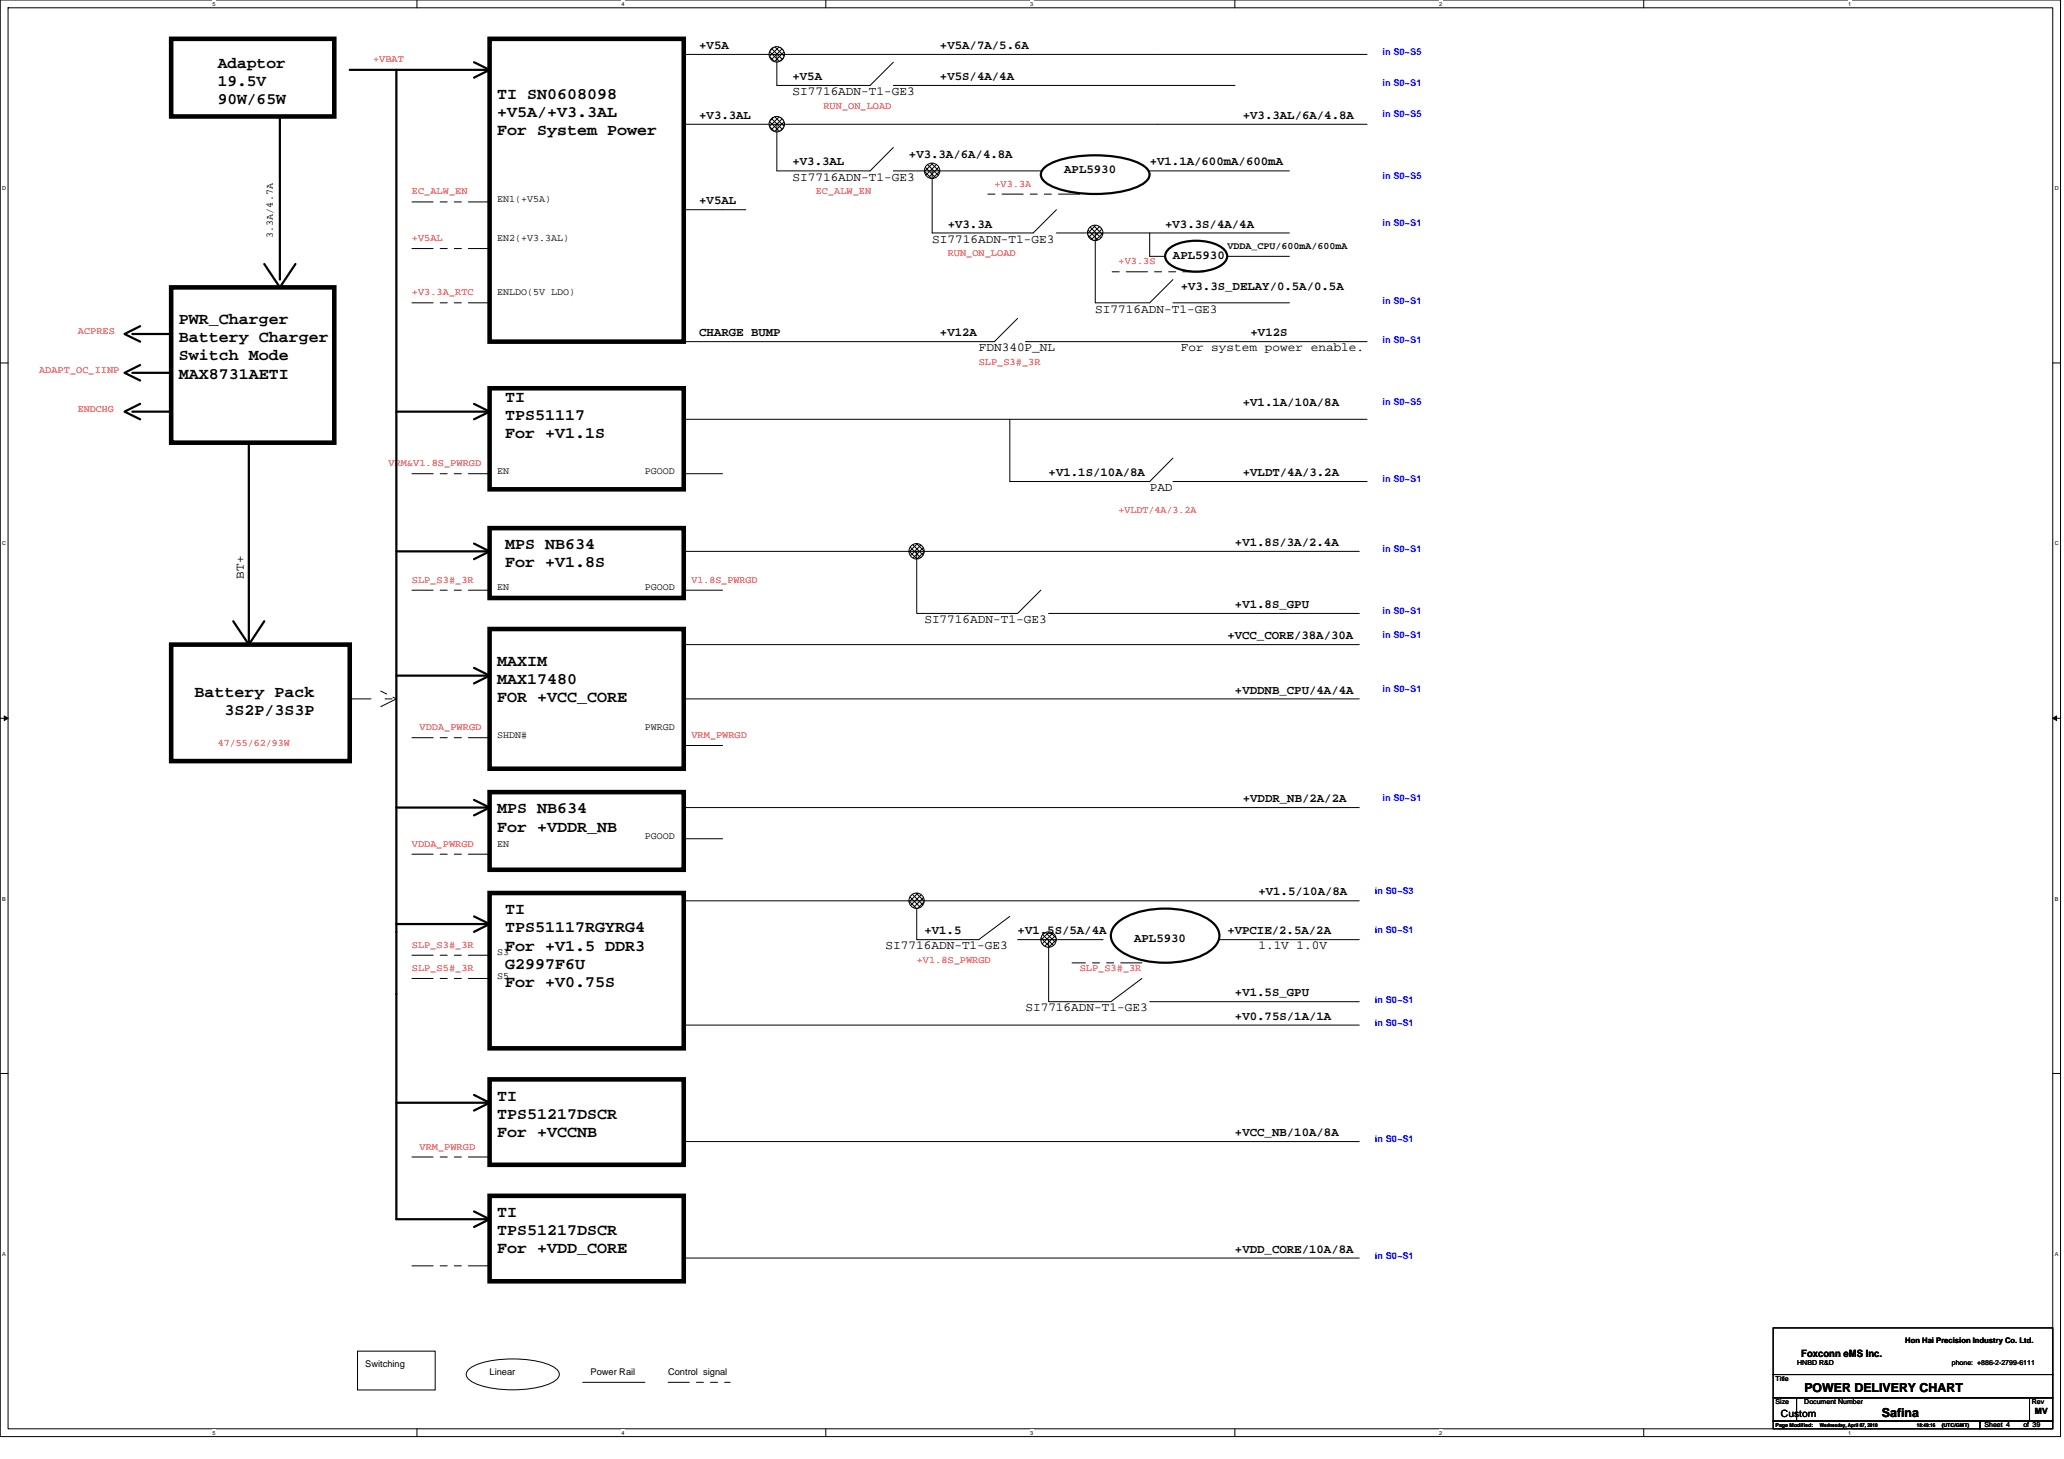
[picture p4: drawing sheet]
<svg xmlns="http://www.w3.org/2000/svg" width="297mm" height="210mm" viewBox="0 0 297 210" stroke-linecap="round" stroke-linejoin="round" font-family="sans-serif">
<defs><g id="words">
<g font-size="2.3">
<text x="31.3" y="9.8">Adaptor</text>
<text x="31.3" y="12.4">19.5V</text>
<text x="31.3" y="15">90W/65W</text>
<text x="71.6" y="14.2">TI SN0608098</text>
<text x="71.6" y="16.8">+V5A/+V3.3AL</text>
<text x="71.6" y="19.5">For System Power</text>
<text x="25.8" y="46.6">PWR_Charger</text>
<text x="25.8" y="49.3">Battery Charger</text>
<text x="25.8" y="51.9">Switch Mode</text>
<text x="25.8" y="54.5">MAX8731AETI</text>
<text x="72.7" y="57.8">TI</text>
<text x="72.7" y="60.4">TPS51117</text>
<text x="72.7" y="63.1">For +V1.1S</text>
<text x="72.7" y="79">MPS NB634</text>
<text x="72.7" y="81.7">For +V1.8S</text>
<text x="71.6" y="95.8">MAXIM</text>
<text x="28" y="100.3">Battery Pack</text>
<text x="71.6" y="98.4">MAX17480</text>
<text x="71.6" y="101">FOR +VCC_CORE</text>
<text x="32.3" y="102.9">3S2P/3S3P</text>
<text x="71.6" y="117.1">MPS NB634</text>
<text x="71.6" y="119.7">For +VDDR_NB</text>
<text x="72.7" y="131.6">TI</text>
<text x="72.7" y="134.2">TPS51117RGYRG4</text>
<text x="72.7" y="136.8">For +V1.5 DDR3</text>
<text x="72.7" y="139.4">G2997F6U</text>
<text x="72.7" y="142.1">For +V0.75S</text>
<text x="71.6" y="158.4">TI</text>
<text x="71.6" y="161">TPS51217DSCR</text>
<text x="71.6" y="163.6">For +VCCNB</text>
<text x="71.6" y="175.2">TI</text>
<text x="71.6" y="177.8">TPS51217DSCR</text>
<text x="71.6" y="180.4">For +VDD_CORE</text>
</g>
<g font-size="1.8">
<text x="100.6" y="7">+V5A</text>
<text x="114" y="11.5">+V5A</text>
<text x="135.3" y="11.5">+V5S/4A/4A</text>
<text x="135.3" y="7">+V5A/7A/5.6A</text>
<text x="100.6" y="17.1">+V3.3AL</text>
<text x="114" y="13.7">SI7716ADN-T1-GE3</text>
<text x="178.9" y="17.1">+V3.3AL/6A/4.8A</text>
<text x="114" y="23.8">+V3.3AL</text>
<text x="130.8" y="22.7">+V3.3A/6A/4.8A</text>
<text x="165.5" y="23.8">+V1.1A/600mA/600mA</text>
<text x="100.6" y="29.4">+V5AL</text>
<text x="114" y="26">SI7716ADN-T1-GE3</text>
<text x="153.2" y="24.9">APL5930</text>
<text x="134.2" y="34.9">SI7716ADN-T1-GE3</text>
<text x="136.4" y="32.8">+V3.3A</text>
<text x="167.7" y="32.8">+V3.3S/4A/4A</text>
<text x="168.8" y="37.2">APL5930</text>
<text x="169.9" y="41.7">+V3.3S_DELAY/0.5A/0.5A</text>
<text x="157.6" y="45">SI7716ADN-T1-GE3</text>
<text x="100.6" y="48.4">CHARGE BUMP</text>
<text x="135.3" y="48.4">+V12A</text>
<text x="140.9" y="50.6">FDN340P_NL</text>
<text x="169.9" y="50.6">For system power enable.</text>
<text x="180" y="48.4">+V12S</text>
<text x="178.9" y="58.5">+V1.1A/10A/8A</text>
<text x="150.9" y="68.5">+V1.1S/10A/8A</text>
<text x="165.5" y="70.7">PAD</text>
<text x="178.9" y="68.5">+VLDT/4A/3.2A</text>
<text x="35.1" y="83.3" transform="rotate(-90 35.1 83.3)">BT+</text>
<text x="177.7" y="78.6">+V1.8S/3A/2.4A</text>
<text x="133" y="89.7">SI7716ADN-T1-GE3</text>
<text x="177.7" y="87.5">+V1.8S_GPU</text>
<text x="176.6" y="92">+VCC_CORE/38A/30A</text>
<text x="177.7" y="99.8">+VDDNB_CPU/4A/4A</text>
<text x="178.9" y="115.5">+VDDR_NB/2A/2A</text>
<text x="181.1" y="128.9">+V1.5/10A/8A</text>
<text x="127.4" y="136.6">SI7716ADN-T1-GE3</text>
<text x="133" y="134.5">+V1.5</text>
<text x="146.4" y="134.5">+V1.5S/5A/4A</text>
<text x="163.2" y="135.6">APL5930</text>
<text x="176.6" y="134.5">+VPCIE/2.5A/2A</text>
<text x="181.1" y="136.6">1.1V 1.0V</text>
<text x="177.7" y="143.4">+V1.5S_GPU</text>
<text x="147.6" y="145.6">SI7716ADN-T1-GE3</text>
<text x="177.7" y="146.7">+V0.75S/1A/1A</text>
<text x="177.7" y="163.5">+VCC_NB/10A/8A</text>
<text x="177.7" y="180.3">+VDD_CORE/10A/8A</text>
<text x="259.7" y="200.4">POWER DELIVERY CHART</text>
<text x="270.8" y="203.9">Safina</text>
</g>
<g font-size="1.4" fill="#f00">
<text x="53.7" y="9">+VBAT</text>
<text x="118.5" y="15.7">RUN_ON_LOAD</text>
<text x="59.3" y="28">EC_ALW_EN</text>
<text x="117.4" y="28">EC_ALW_EN</text>
<text x="143.1" y="26.9">+V3.3A</text>
<text x="59.3" y="34.7">+V5AL</text>
<text x="136.4" y="36.9">RUN_ON_LOAD</text>
<text x="161" y="38">+V3.3S</text>
<text x="59.3" y="42.5">+V3.3A_RTC</text>
<text x="5.6" y="53.7">ADAPT_OC_IINP</text>
<text x="11.2" y="48.1">ACPRES</text>
<text x="140.9" y="52.6">SLP_S3#_3R</text>
<text x="11.2" y="59.3">ENDCHG</text>
<text x="55.9" y="67.1">VRM&amp;V1.8S_PWRGD</text>
<text x="161" y="73.8">+VLDT/4A/3.2A</text>
<text x="59.3" y="83.8">SLP_S3#_3R</text>
<text x="99.5" y="83.8">V1.8S_PWRGD</text>
<text x="31.3" y="107.3">47/55/62/93W</text>
<text x="60.4" y="105.1">VDDA_PWRGD</text>
<text x="99.5" y="106.2">VRM_PWRGD</text>
<text x="59.3" y="121.9">VDDA_PWRGD</text>
<text x="59.3" y="136.4">SLP_S3#_3R</text>
<text x="59.3" y="139.7">SLP_S5#_3R</text>
<text x="131.9" y="138.6">+V1.8S_PWRGD</text>
<text x="155.4" y="139.7">SLP_S3#_3R</text>
<text x="60.4" y="165.4">VRM_PWRGD</text>
</g>
<g font-size="1.4">
<text x="71.6" y="29.1">EN1(+V5A)</text>
<text x="39.3" y="34.2" transform="rotate(-90 39.3 34.2)">3.3A/4.7A</text>
<text x="71.6" y="34.7">EN2(+V3.3AL)</text>
<text x="176.6" y="35.9">VDDA_CPU/600mA/600mA</text>
<text x="71.6" y="42.5">ENLDO(5V LDO)</text>
<text x="71.6" y="68.2">EN</text>
<text x="92.8" y="68.2">PGOOD</text>
<text x="71.6" y="85">EN</text>
<text x="92.8" y="85">PGOOD</text>
<text x="71.6" y="106.2">SHDN#</text>
<text x="92.8" y="105.1">PWRGD</text>
<text x="71.6" y="121.9">EN</text>
<text x="92.8" y="120.7">PGOOD</text>
<text x="71.6" y="137.5">S3</text>
<text x="71.6" y="140.8">S5</text>
<text x="259.2" y="195.2">Foxconn eMS Inc.</text>
<text x="256.3" y="203.9">Custom</text>
</g>
<g font-size="1.3" fill="#00f">
<text x="199" y="7.9">in S0~S5</text>
<text x="199" y="12.4">in S0~S1</text>
<text x="199" y="16.9">in S0~S5</text>
<text x="199" y="25.8">in S0~S5</text>
<text x="199" y="32.5">in S0~S1</text>
<text x="199" y="43.7">in S0~S1</text>
<text x="199" y="49.3">in S0~S1</text>
<text x="199" y="58.2">in S0~S5</text>
<text x="199" y="69.4">in S0~S1</text>
<text x="199" y="79.5">in S0~S1</text>
<text x="199" y="88.4">in S0~S1</text>
<text x="199" y="91.8">in S0~S1</text>
<text x="199" y="99.6">in S0~S1</text>
<text x="199" y="115.2">in S0~S1</text>
<text x="197.9" y="128.6">in S0~S3</text>
<text x="197.9" y="134.2">in S0~S1</text>
<text x="197.9" y="147.6">in S0~S1</text>
<text x="197.9" y="144.3">in S0~S1</text>
<text x="197.9" y="164.4">in S0~S1</text>
<text x="197.9" y="181.2">in S0~S1</text>
</g>
<g font-size="1.3">
<text x="52.6" y="196.8">Switching</text>
<text x="70.5" y="197.9">Linear</text>
<text x="85" y="197.9">Power Rail</text>
<text x="96.2" y="197.9">Control signal</text>
</g>
<text font-size="1.2" x="292.9" y="203.5">MV</text>
<text font-size="1.1" x="274.2" y="193.3">Hon Hai Precision Industry Co. Ltd.</text>
<g font-size="1">
<text x="258.7" y="196.5">HNBD R&amp;D</text>
<text x="280.9" y="196.5">phone: +886-2-2799-6111</text>
<text x="255.5" y="198.7">Title</text>
<text x="255.5" y="202.1">Size</text>
<text x="259.7" y="202.1">Document Number</text>
<text x="292.4" y="202.1">Rev</text>
<text x="285.6" y="205.4">Sheet 4</text>
<text x="291.2" y="205.4">of 39</text>
</g>
<g font-size=".8">
<text x="30.6" y=".8">5</text>
<text x="89.4" y=".8">4</text>
<text x="148.3" y=".8">3</text>
<text x="207.1" y=".8">2</text>
<text x="266" y=".8">1</text>
<text x=".3" y="27.4">D</text>
<text x="295.7" y="27.4">D</text>
<text x=".3" y="78.5">C</text>
<text x="295.7" y="78.5">C</text>
<text x=".3" y="129.6">B</text>
<text x="295.7" y="129.6">B</text>
<text x=".3" y="180.8">A</text>
<text x="295.7" y="180.8">A</text>
<text x="30.6" y="206.5">5</text>
<text x="89.4" y="206.5">4</text>
<text x="148.3" y="206.5">3</text>
<text x="207.1" y="206.5">2</text>
<text x="255.5" y="205.4">Page Modified:</text>
<text x="261.9" y="205.4">Wednesday, April 07, 2010</text>
<text x="266" y="206.5">1</text>
<text x="275.9" y="205.4">18:49:16</text>
<text x="279.4" y="205.4">(UTC/GMT)</text>
</g>
</g></defs>
<path d="M0 0h296.5v206.8h-296.5zM1.2 1.1h294.2v204.5h-294.2z" fill="none" stroke="#000" stroke-width=".14"/>
<g fill="#fff">
<path d="M30.6 .1h.4v.9h-.4z"/>
<path d="M30.6 205.8h.4v.9h-.4z"/>
</g>
<path d="M60 0v1.1M60 205.6v1.2" fill="none" stroke="#000" stroke-width=".14"/>
<g fill="#fff">
<path d="M89.4 .1h.5v.9h-.5z"/>
<path d="M89.4 205.8h.5v.9h-.5z"/>
</g>
<path d="M118.8 0v1.1M118.8 205.6v1.2" fill="none" stroke="#000" stroke-width=".14"/>
<g fill="#fff">
<path d="M148.3 .1h.4v.9h-.4z"/>
<path d="M148.3 205.8h.4v.9h-.4z"/>
</g>
<path d="M177.7 0v1.1M177.7 205.6v1.2" fill="none" stroke="#000" stroke-width=".14"/>
<g fill="#fff">
<path d="M207.1 .1h.5v.9h-.5z"/>
<path d="M207.1 205.8h.5v.9h-.5z"/>
</g>
<path d="M236.6 0v1.1M236.6 205.6v1.2" fill="none" stroke="#000" stroke-width=".14"/>
<g fill="#fff">
<path d="M266 .1h.4v.9h-.4z"/>
<path d="M266 205.8h.4v.9h-.4z"/>
<path d="M.3 26.7h.6v.9h-.6z"/>
<path d="M295.7 26.7h.6v.9h-.6z"/>
<path d="M.3 77.8h.6v.9h-.6z"/>
<path d="M295.7 77.8h.6v.9h-.6z"/>
</g>
<path d="M0 52.2h1.2M295.4 52.2h1.1" fill="none" stroke="#000" stroke-width=".14"/>
<g fill="#fff">
<path d="M.3 128.9h.6v.9h-.6z"/>
<path d="M295.7 128.9h.5v.9h-.5z"/>
</g>
<path d="M0 103.4h1.2M295.4 103.4h1.1" fill="none" stroke="#000" stroke-width=".14"/>
<path d="M.6 103l.6 .4-.6 .3zM295.4 103.4l.6-.4v.7z" fill="#000" stroke="#000" stroke-width=".14"/>
<g fill="#fff">
<path d="M.3 180h.6v.9h-.6z"/>
<path d="M295.7 180h.5v.9h-.5z"/>
</g>
<g fill="none" stroke="#000" stroke-width=".14">
<path d="M98.4 17.9h98.3M98.4 7.8h98.3M111.8 17.9v6.7h13.4l3.4-3.4M111.8 7.8v4.5h13.4l3.4-3.3M128.6 12.3h49.1M98.4 30.2h8.9M128.6 24.6h21.2M134.2 24.6v8.9h14.5l3.3-3.3M152 33.5h33.6M157.6 33.5v10.1h7.9l3.3-3.4M165.5 24.6h20.1M165.5 33.5v3.4h2.2"/>
<path d="M176.6 36.9h9M146.4 45.8l-3.3 3.4h-44.7M147.6 49.2h49.1M168.8 43.6h16.8M98.4 68.2h5.6M98.4 79.4h97.2M98.4 60.3h98.3M101.7 67.1h.1M131.9 79.4v8.9h14.5l3.4-3.4M145.3 60.3v9h20.2l3.3-3.4M168.8 69.3h27.9M98.4 84.9h5.6"/>
<path d="M98.4 92.8h97.2M101.7 87.2h.1M150.9 88.3h44.7M98.4 107.3h5.6M98.4 116.2h97.2M98.4 100.6h97.2M98.4 120.7h5.6M98.4 129.6h97.2M131.9 130.8v4.4h9l4.4-3.3M146.4 135.2h12.3M150.9 135.2v9h9l4.4-3.4M175.5 135.2h20.1"/>
<path d="M0 154.5h1.2M98.4 147.5h97.2M165.5 144.2h30.1M295.4 154.5h1.1M98.4 164.3h97.2M51.5 194.5h11.1v5.5h-11.1zM67.5 197a9.3 9.3 0 0 1 5.1-1.4 14.7 14.7 0 0 1 7 1.1 1.09 1.09 0 0 1 .8 .8 1.09 1.09 0 0 1-.3 1.1 9.5 9.5 0 0 1-5.1 1.4 14.6 14.6 0 0 1-7-1.1 1.09 1.09 0 0 1-.8-.8 1.09 1.09 0 0 1 .3-1.1zM83.9 198.9h8.9M98.4 181.1h97.2M255.2 191.1h40.2v6.7h-40.2zM255.2 197.8h40.2v3.4h-40.2zM255.2 201.2h3.3v3.3h-3.3z"/>
<path d="M255.2 204.5h29.7v1.1h-29.7zM258.5 201.2h33.6v3.3h-33.6zM284.9 204.5h10.5v1.1h-10.5zM292.1 201.2h3.3v3.3h-3.3z"/>
</g>
<g fill="#000" stroke="#000" stroke-width=".14">
<circle cx="111.8" cy="17.9" r="1.11"/>
<circle cx="111.8" cy="7.8" r="1.11"/>
<circle cx="134.1" cy="24.6" r="1.11"/>
<circle cx="157.6" cy="33.5" r="1.11"/>
<circle cx="131.9" cy="79.3" r="1.11"/>
<circle cx="131.9" cy="129.6" r="1.11"/>
<circle cx="150.9" cy="135.2" r="1.11"/>
</g>
<g fill="none" stroke="#000" stroke-width=".14" stroke-dasharray="3 1 1 1 1 1">
<path d="M70.5 35.8h-11.2M70.5 29.1h-11.2M155.4 27.9h-13.4M173.3 39.1h-13.4M70.5 43.6h-11.2M70.5 68.2h-11.2M70.5 84.9h-11.2M54.8 101.7l2.2-1.1-2.2-1.1M70.5 106.2h-11.2M70.5 137.5h-11.2M70.5 122.9h-11.2M164.3 138.6h-10"/>
<path d="M70.5 140.8h-11.2M70.5 166.5h-11.2M70.5 182.2h-11.2M96.2 198.9h8.9"/>
</g>
<g fill="none" stroke="#000" stroke-width=".32">
<path d="M40.3 16.8v23.4M50.3 10.1h20.2M57 10.1v106.1M68.2 9l2.3 1.1-2.3 1.1M38 38l2.3 3.4 2.2-3.4M150.2 24.2a8.7 8.7 0 0 1 4.9-1.7 17.8 17.8 0 0 1 8.8 1 2.16 2.16 0 0 1 1.5 1.6 2.17 2.17 0 0 1-1.5 1.7 18 18 0 0 1-12.6 0 2.16 2.16 0 0 1-1.5-1.7l.1-.4zM168 36a6 6 0 0 1 5-1.3 4.2 4.2 0 0 1 3.5 1.7 1.4 1.4 0 0 1-.7 1.7 7.4 7.4 0 0 1-7.4 0 1.37 1.37 0 0 1-.4-2.1zM19 48.1h5.6M19 53.7h5.6M19 59.2h5.6M20.2 46.9l-2.3 1.2 2.3 1.1M20.2 52.5l-2.3 1.2 2.3 1.1"/>
<path d="M20.2 58.1l-2.3 1.1 2.3 1.1M57 59.2h13.5M68.2 58.1l2.3 1.1-2.3 1.1M35.8 63.7v29.1M57 79.4h13.5M68.2 78.2l2.3 1.2-2.3 1.1M33.6 89.4l2.2 3.4M38 89.4l-2.2 3.4M57 97.2h13.5M68.2 96.1l2.3 1.1-2.3 1.2M57 116.2v59.3h13.5M57 116.2h13.5"/>
<path d="M68.2 115.1l2.3 1.1-2.3 1.1M57 133h13.5M68.2 131.9l2.3 1.1-2.3 1.1M160.7 132.9a10.1 10.1 0 0 1 7-2.1 10.8 10.8 0 0 1 6.9 2.1 2.27 2.27 0 0 1 0 3.5 10.2 10.2 0 0 1-6.9 2.2 10.8 10.8 0 0 1-7-2.2 2.27 2.27 0 0 1 0-3.5zM57 158.7h13.5M68.2 157.6l2.3 1.1-2.3 1.1M68.2 174.3l2.3 1.2-2.3 1.1"/>
</g>
<path d="M24.6 5.6h23.5v11.2h-23.5zM70.5 5.6h27.9v43.6h-27.9zM24.6 41.4h23.5v22.3h-23.5zM70.5 55.9h27.9v14.5h-27.9zM70.5 76h27.9v10.1h-27.9zM24.6 92.8h25.7v16.7h-25.7zM70.5 90.5h27.9v20.1h-27.9zM70.5 114h27.9v11.2h-27.9zM70.5 128.5h27.9v22.4h-27.9zM70.5 155.3h27.9v12.3h-27.9zM70.5 172.1h27.9v12.3h-27.9z" fill="none" stroke="#000" stroke-width=".66"/>
<path d="M50.3 100.6h6.7" fill="none" stroke="#000" stroke-width=".14" stroke-dasharray="3 2 1 2"/>
<use href="#words"/>
</svg>
